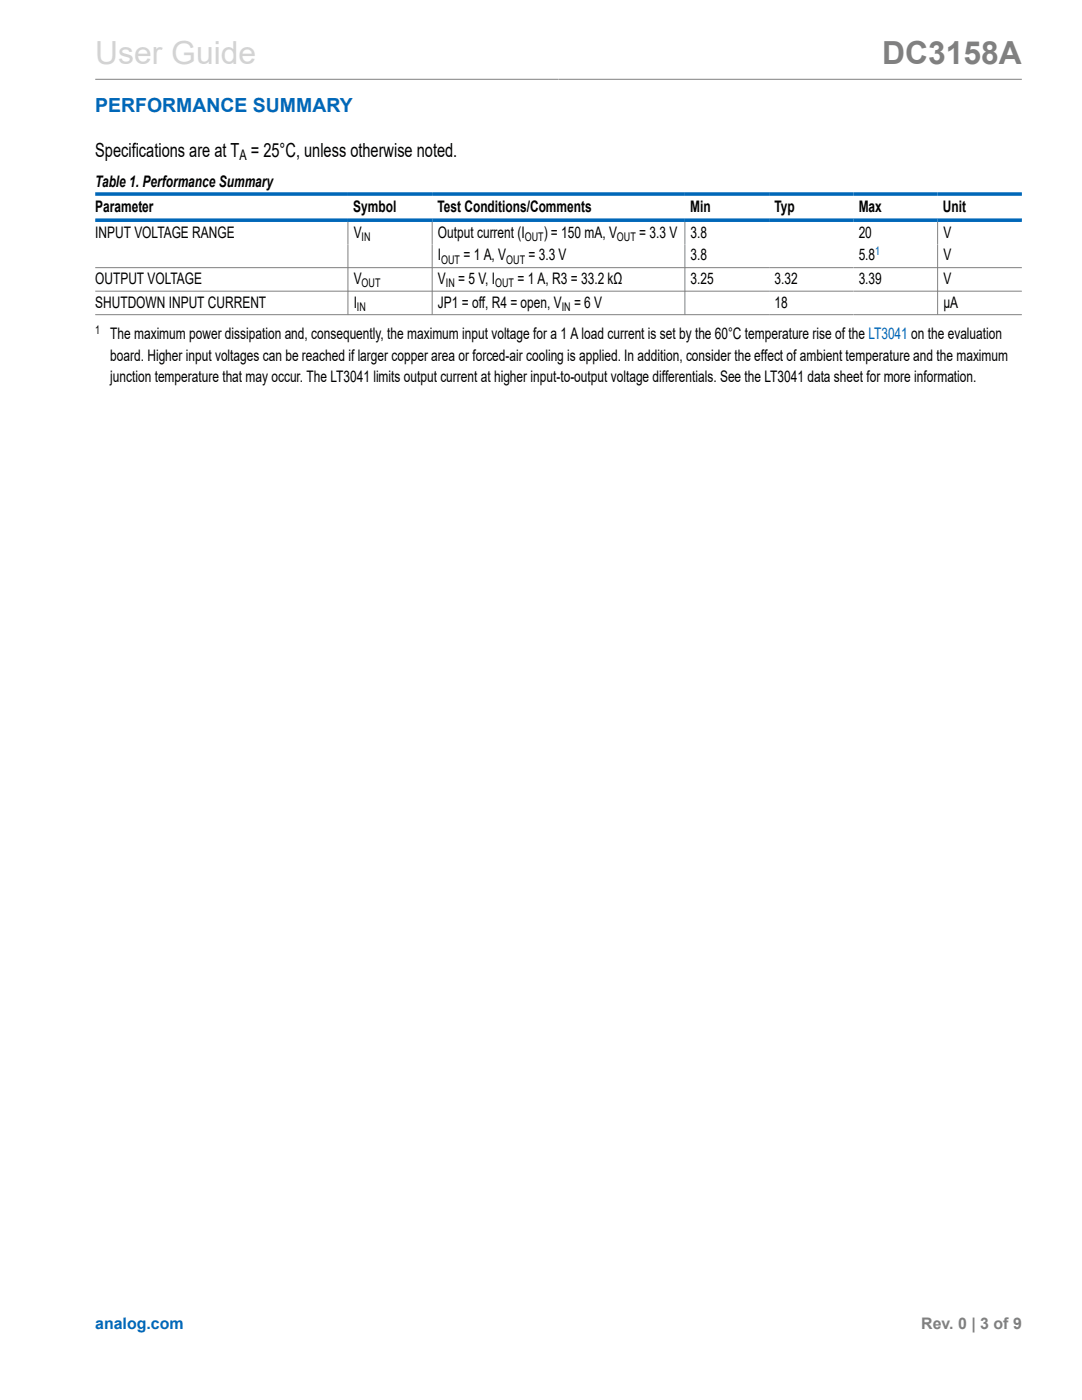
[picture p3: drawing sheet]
<svg xmlns="http://www.w3.org/2000/svg" width="216mm" height="279mm" viewBox="0 0 216 279" stroke-linecap="round" stroke-linejoin="round" font-family="sans-serif">
<defs><g id="words">
<text font-size="6.3" fill="#d3d3d3" x="19" y="12.7">User Guide</text>
<text font-size="6.3" fill="#808080" x="176" y="12.7">DC3158A</text>
<text font-size="3.9" fill="#0067b8" x="19" y="22.3">PERFORMANCE SUMMARY</text>
<text font-size="3.9" x="19" y="31.2">Specifications are at T = 25°C, unless otherwise noted.</text>
<g font-size="3.2">
<text x="19" y="37.4">Table 1. Performance Summary</text>
<text x="19" y="42.2">Parameter</text>
<text x="19" y="47.5">INPUT VOLTAGE RANGE</text>
<text x="70.5" y="42.2">Symbol</text>
<text x="70.6" y="47.5">V</text>
<text x="87.3" y="42.2">Test Conditions/Comments</text>
<text x="87.4" y="47.5">Output current (I</text>
<text x="108.5" y="47.5">) = 150 mA, V</text>
<text x="127.5" y="47.5">= 3.3 V</text>
<text x="137.7" y="42.2">Min</text>
<text x="137.8" y="47.5">3.8</text>
<text x="154.5" y="42.2">Typ</text>
<text x="171.3" y="42.2">Max</text>
<text x="171.3" y="47.5">20</text>
<text x="188.1" y="42.2">Unit</text>
<text x="188.2" y="47.5">V</text>
<text x="87.4" y="52">I</text>
<text x="92.5" y="52">= 1 A, V</text>
<text x="105.4" y="52">= 3.3 V</text>
<text x="137.8" y="52">3.8</text>
<text x="171.3" y="52">5.8</text>
<text x="188.2" y="52">V</text>
<text x="19" y="56.7">OUTPUT VOLTAGE</text>
<text x="70.6" y="56.7">V</text>
<text x="87.4" y="56.7">V</text>
<text x="91.4" y="56.7">= 5 V, I</text>
<text x="103.2" y="56.7">= 1 A, R3 = 33.2 kΩ</text>
<text x="137.8" y="56.7">3.25</text>
<text x="154.5" y="56.7">3.32</text>
<text x="171.3" y="56.7">3.39</text>
<text x="188.2" y="56.7">V</text>
<text x="19" y="61.4">SHUTDOWN INPUT CURRENT</text>
<text x="70.6" y="61.4">I</text>
<text x="87.4" y="61.4">JP1 = off, R4 = open, V</text>
<text x="114.5" y="61.4">= 6 V</text>
<text x="154.5" y="61.4">18</text>
<text x="188.2" y="61.4">μA</text>
<text x="22" y="67.7">The maximum power dissipation and, consequently, the maximum input voltage for a 1 A load current is set by the 60°C temperature rise of the LT3041 on the evaluation</text>
<text x="22" y="72">board. Higher input voltages can be reached if larger copper area or forced-air cooling is applied. In addition, consider the effect of ambient temperature and the maximum</text>
<text x="22" y="76.2">junction temperature that may occur. The LT3041 limits output current at higher input-to-output voltage differentials. See the LT3041 data sheet for more information.</text>
</g>
<text font-size="3.2" fill="#0067b8" x="19" y="265.3">analog.com</text>
<text font-size="3.2" fill="#808080" x="183.8" y="265.3">Rev. 0 | 3 of 9</text>
<text font-size="2.9" x="47.8" y="32">A</text>
<g font-size="2.4">
<text x="72.2" y="48.1">IN</text>
<text x="88" y="52.6">OUT</text>
<text x="101" y="52.6">OUT</text>
<text x="104.7" y="48.1">OUT</text>
<text x="123.1" y="48.1">OUT</text>
<text x="72.2" y="57.3">OUT</text>
<text x="89" y="57.3">IN</text>
<text x="98.8" y="57.3">OUT</text>
<text x="71.2" y="62">IN</text>
<text x="112.1" y="62">IN</text>
<text x="19" y="66.7">1</text>
</g>
<text font-size="2.4" fill="#0067b8" x="174.6" y="50.9">1</text>
</g></defs>
<path d="M19 15.8h184.9M19 53.4h184.9M19 58.1h184.9M69.4 44.3v18.6M86.2 44.3v18.6M136.7 44.3v18.6M187.1 44.3v18.6M19 62.8h184.9" fill="none" stroke="#808080" stroke-width=".2"/>
<path d="M19 38.7h184.9M19 43.9h184.9" fill="none" stroke="#0067b8" stroke-width=".71"/>
<use href="#words"/>
</svg>
